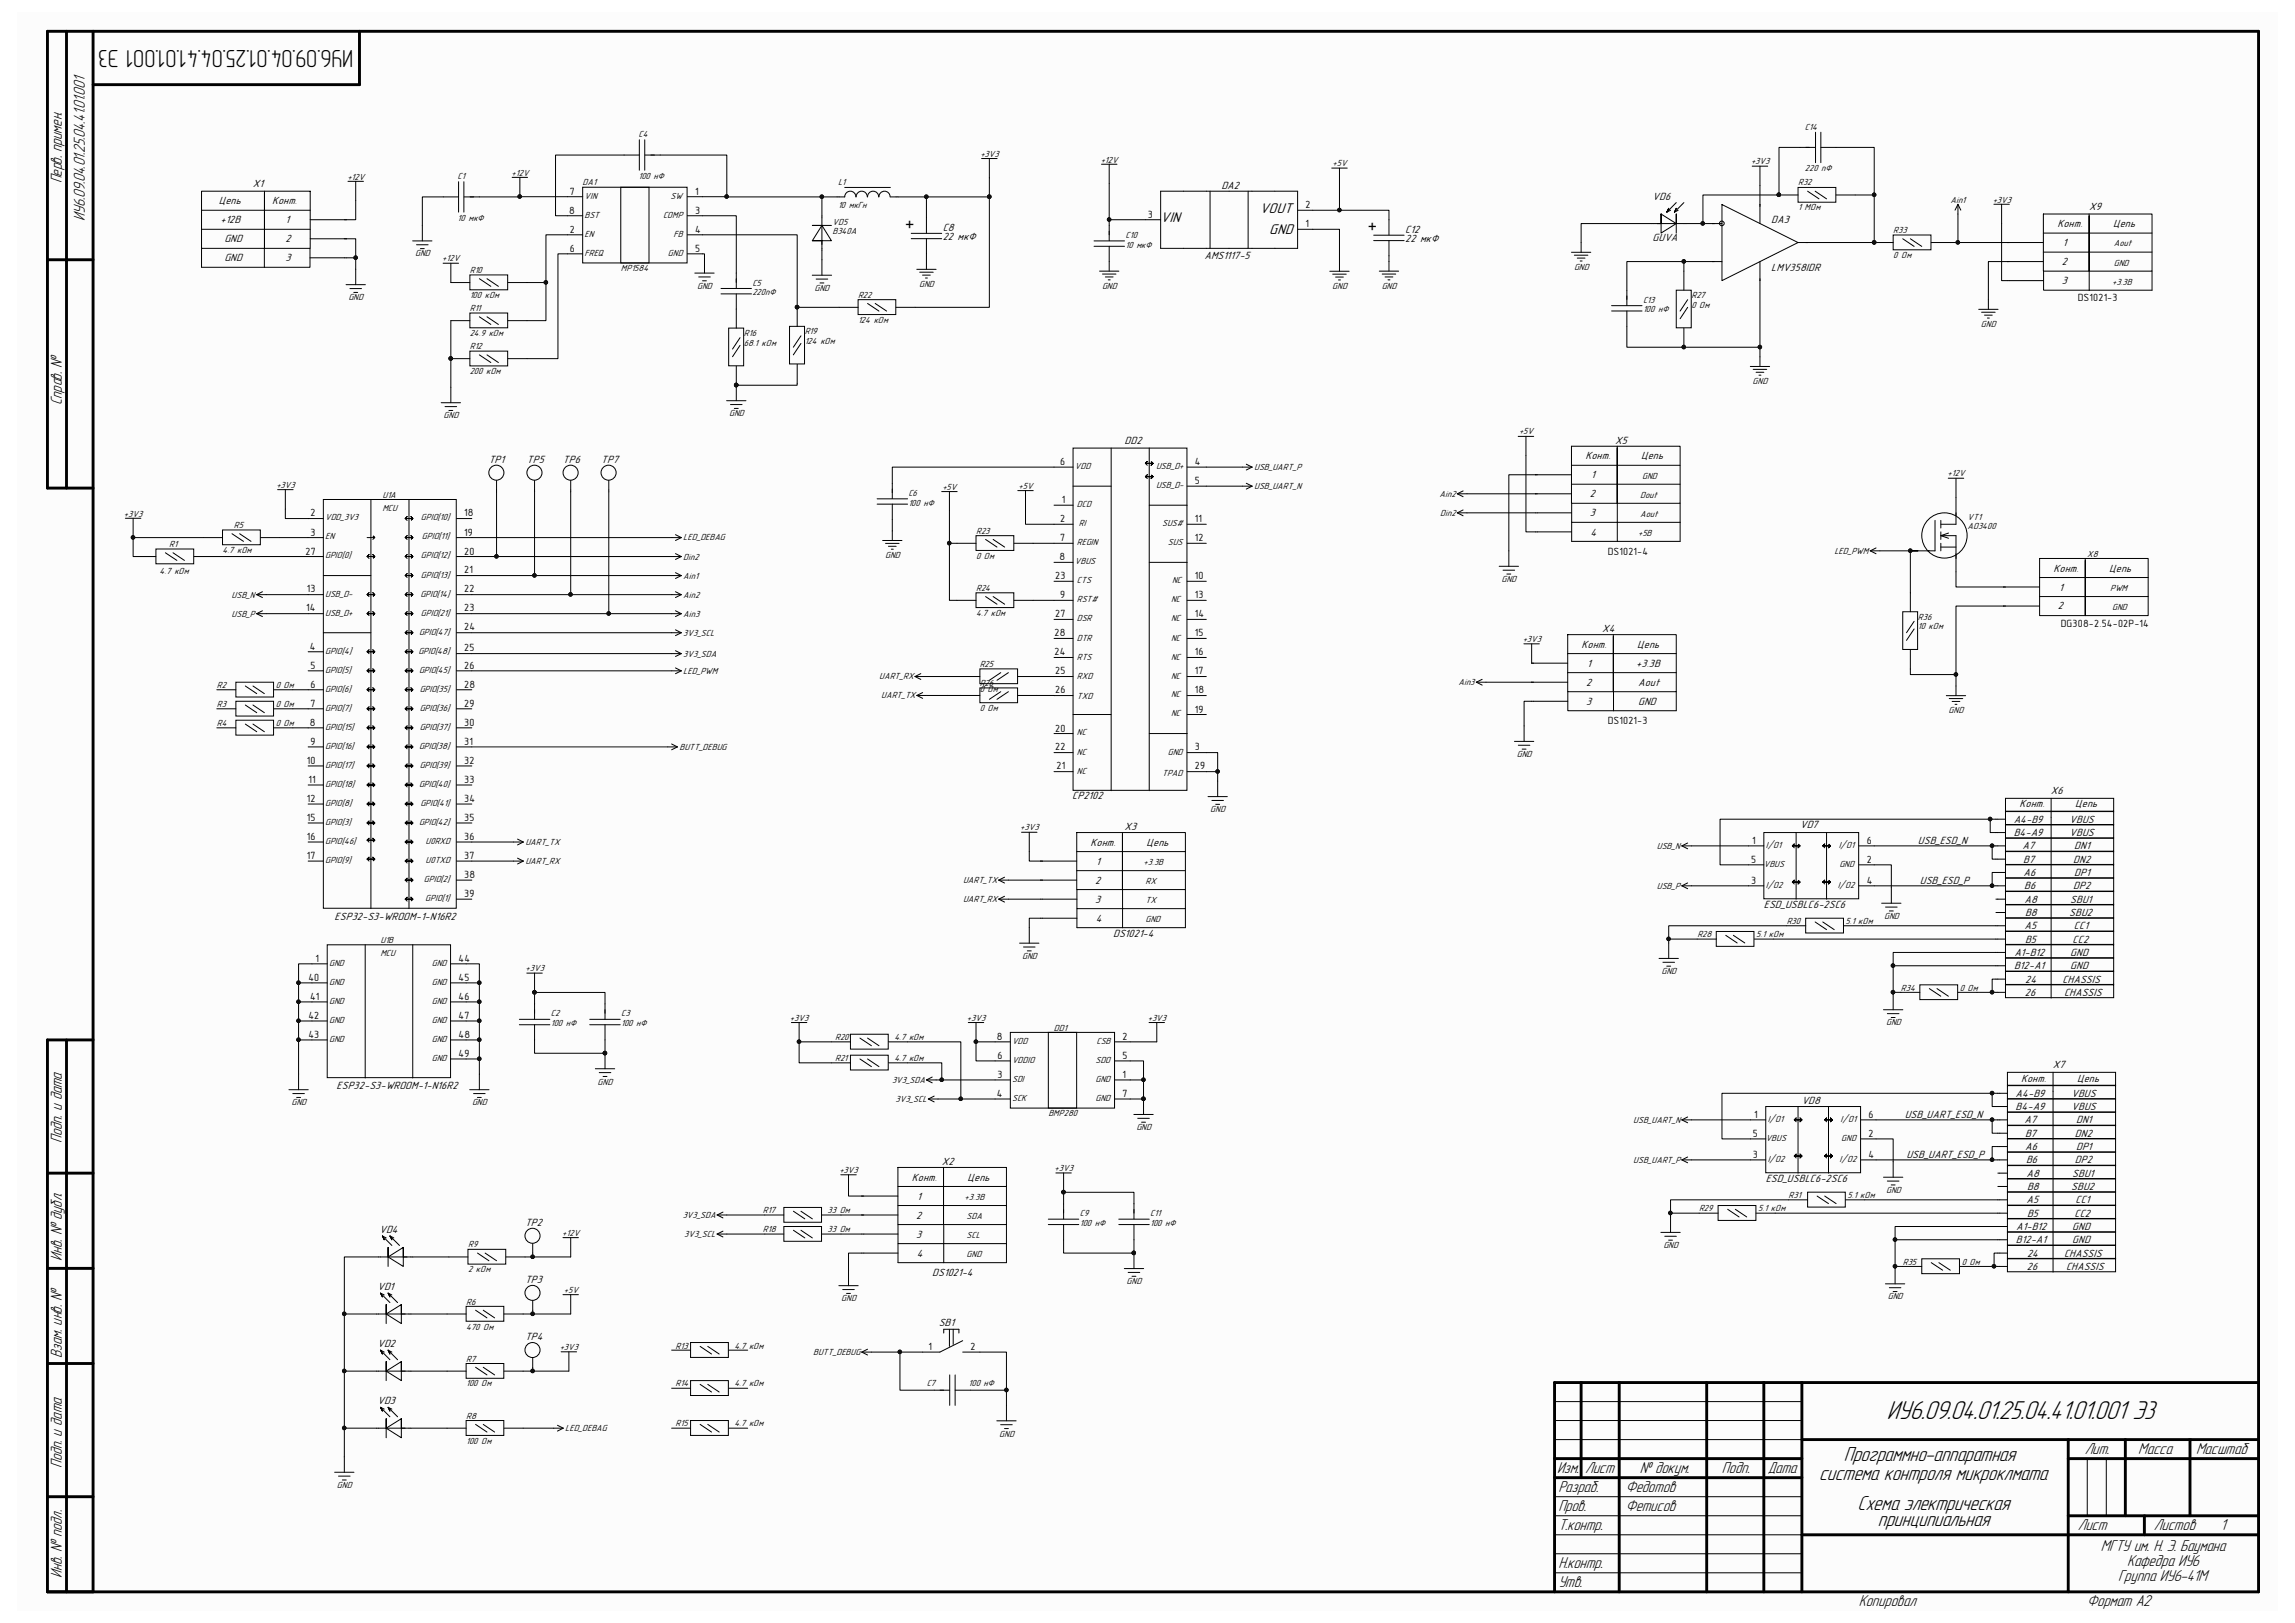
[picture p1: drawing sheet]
<svg xmlns="http://www.w3.org/2000/svg" width="297mm" height="210mm" viewBox="0 0 297 210" stroke-linecap="round" stroke-linejoin="round" font-family="sans-serif">
<defs><g id="words">
<text font-size="3.5" x="244.2" y="183.6">ИУ6.09.04.01.25.04.41.01.001 Э3</text>
<text font-size="3.2" x="45.7" y="6.5" transform="rotate(-180 45.7 6.5)">ИУ6.09.04.01.25.04.41.01.001 Э3</text>
<g font-size="2.8">
<text x="235.4" y="191.5">система контроля микроклмата</text>
<text x="238.6" y="189.1">Программно-аппаратная</text>
<text x="240.4" y="195.5">Схема электрическая</text>
<text x="243" y="197.4">принципиальная</text>
</g>
<g font-size="2.1">
<text x="8" y="23.7" transform="rotate(-90 8 23.7)">Перв. примен.</text>
<text x="11" y="28.5" transform="rotate(-90 11 28.5)">ИУ6.09.04.01.25.04.41.01.001</text>
<text x="8" y="52.4" transform="rotate(-90 8 52.4)">Справ. №</text>
<text x="8" y="147.9" transform="rotate(-90 8 147.9)">Подп. и дата</text>
<text x="8" y="163.2" transform="rotate(-90 8 163.2)">Инв. № дубл.</text>
<text x="8" y="175.7" transform="rotate(-90 8 175.7)">Взам. инв. №</text>
<text x="8" y="190" transform="rotate(-90 8 190)">Подп. и дата</text>
<text x="201.5" y="190.6">Изм.</text>
<text x="205.1" y="190.6">Лист</text>
<text x="212.2" y="190.6">№ докум.</text>
<text x="222.9" y="190.6">Подп.</text>
<text x="228.8" y="190.6">Дата</text>
<text x="269.8" y="188.1">Лит.</text>
<text x="276.7" y="188.1">Масса</text>
<text x="284.2" y="188.1">Масштаб</text>
<text x="201.7" y="195.5">Пров.</text>
<text x="201.7" y="198">Т.контр.</text>
<text x="201.7" y="193.1">Разраб.</text>
<text x="210.4" y="195.5">Фетисов</text>
<text x="210.4" y="193.1">Федотов</text>
<text x="268.9" y="198">Лист</text>
<text x="278.8" y="198">Листов</text>
<text x="287.4" y="198">1</text>
<text x="201.7" y="202.9">Н.контр.</text>
<text x="271.9" y="200.7">МГТУ им. Н. Э. Баумана</text>
<text x="275.3" y="202.6">Кафедра ИУ6</text>
<text x="8" y="204.2" transform="rotate(-90 8 204.2)">Инв. № подл.</text>
<text x="201.7" y="205.4">Утв.</text>
<text x="240.6" y="207.9">Копировал</text>
<text x="270.1" y="207.9">Формат А2</text>
<text x="274.1" y="204.6">Группа ИУ6-41М</text>
</g>
<g font-size="2">
<text x="118.4" y="29.7" transform="rotate(-90 118.4 29.7)">+</text>
<text x="178.3" y="29.9" transform="rotate(-90 178.3 29.9)">+</text>
</g>
<g font-size="1.9">
<text x="150.2" y="28.8">VIN</text>
<text x="163" y="27.6">VOUT</text>
<text x="164.3" y="30.3">GND</text>
</g>
<g font-size="1.4">
<text x="28.3" y="26.4">Цепь</text>
<text x="28.5" y="28.9">+12В</text>
<text x="32.7" y="24.2">X1</text>
<text x="35.2" y="26.4">Конт.</text>
<text x="37" y="28.9">1</text>
<text x="73.7" y="27.6">8</text>
<text x="73.7" y="25.2">7</text>
<text x="90" y="25.2">1</text>
<text x="90" y="27.6">3</text>
<text x="122" y="29.8">C8</text>
<text x="148.5" y="28.2">3</text>
<text x="158.1" y="24.5">DA2</text>
<text x="169" y="29.4">1</text>
<text x="169" y="26.9">2</text>
<text x="213.9" y="25.8">VD6</text>
<text x="229.2" y="28.9">DA3</text>
<text x="266.3" y="29.4">Конт.</text>
<text x="270.4" y="27.2">X9</text>
<text x="273.5" y="29.4">Цепь</text>
<text x="29" y="31.4">GND</text>
<text x="29" y="33.8">GND</text>
<text x="37" y="31.4">2</text>
<text x="37" y="33.8">3</text>
<text x="73.7" y="30.1">2</text>
<text x="73.7" y="32.6">6</text>
<text x="90" y="30.1">4</text>
<text x="90" y="32.6">5</text>
<text x="122" y="31.1">22 мкФ</text>
<text x="155.9" y="33.6">AMS1117-5</text>
<text x="181.9" y="30.1">C12</text>
<text x="181.9" y="31.3">22 мкФ</text>
<text x="213.9" y="31.2">GUVA</text>
<text x="229.2" y="35.1">LMV358IDR</text>
<text x="266.8" y="34.3">2</text>
<text x="267" y="31.8">1</text>
<text x="266.8" y="36.8">3</text>
<text x="268.9" y="39">DS1021-3</text>
<text x="63.2" y="59.9">TP1</text>
<text x="68.2" y="59.9">TP5</text>
<text x="72.9" y="59.9">TP6</text>
<text x="77.8" y="59.9">TP7</text>
<text x="145.5" y="57.4">DD2</text>
<text x="205.2" y="59.4">Конт.</text>
<text x="209" y="57.4">X5</text>
<text x="212.4" y="59.4">Цепь</text>
<text x="137.2" y="60.2">6</text>
<text x="137.4" y="65.1">1</text>
<text x="154.6" y="60.2">4</text>
<text x="154.6" y="62.6">5</text>
<text x="205.7" y="64.3">2</text>
<text x="205.9" y="61.9">1</text>
<text x="39.5" y="71.8">27</text>
<text x="40.2" y="66.8">2</text>
<text x="40.2" y="69.3">3</text>
<text x="60.1" y="66.8">18</text>
<text x="60.1" y="69.3">19</text>
<text x="60.1" y="71.8">20</text>
<text x="137.2" y="67.6">2</text>
<text x="137.2" y="70">7</text>
<text x="154.6" y="67.6">11</text>
<text x="154.6" y="70">12</text>
<text x="205.7" y="66.8">3</text>
<text x="205.8" y="69.3">4</text>
<text x="208.1" y="71.8">DS1021-4</text>
<text x="39.7" y="76.7">13</text>
<text x="60.1" y="76.7">22</text>
<text x="60.1" y="74.2">21</text>
<text x="136.6" y="74.9">23</text>
<text x="137.1" y="72.5">8</text>
<text x="137.2" y="77.4">9</text>
<text x="154.6" y="74.9">10</text>
<text x="154.6" y="77.4">13</text>
<text x="265.8" y="74">Конт.</text>
<text x="266.5" y="76.4">1</text>
<text x="273" y="74">Цепь</text>
<text x="39.6" y="79.1">14</text>
<text x="60.1" y="79.1">23</text>
<text x="60.1" y="81.6">24</text>
<text x="136.5" y="82.3">28</text>
<text x="136.6" y="79.9">27</text>
<text x="154.6" y="79.9">14</text>
<text x="154.6" y="82.3">15</text>
<text x="204.7" y="83.8">Конт.</text>
<text x="207.3" y="81.8">X4</text>
<text x="211.9" y="83.8">Цепь</text>
<text x="266.3" y="78.9">2</text>
<text x="266.7" y="81.1">DG308-2.54-02P-14</text>
<text x="40.1" y="84.1">4</text>
<text x="40.2" y="86.5">5</text>
<text x="40.2" y="89">6</text>
<text x="60.1" y="86.5">26</text>
<text x="60.1" y="89">28</text>
<text x="60.1" y="84.3">25</text>
<text x="136.5" y="84.8">24</text>
<text x="136.6" y="87.2">25</text>
<text x="136.6" y="89.7">26</text>
<text x="154.6" y="84.8">16</text>
<text x="154.6" y="87.2">17</text>
<text x="154.6" y="89.7">18</text>
<text x="205.3" y="88.7">2</text>
<text x="205.4" y="86.3">1</text>
<text x="211.8" y="86.3">+3.3В</text>
<text x="212" y="88.7">Aout</text>
<text x="40.1" y="93.9">8</text>
<text x="40.2" y="91.4">7</text>
<text x="60.1" y="91.4">29</text>
<text x="60.1" y="93.9">30</text>
<text x="136.6" y="94.7">20</text>
<text x="154.6" y="92.2">19</text>
<text x="205.3" y="91.2">3</text>
<text x="208.1" y="93.6">DS1021-3</text>
<text x="212" y="91.2">GND</text>
<text x="39.7" y="98.8">10</text>
<text x="39.9" y="101.3">11</text>
<text x="40.2" y="96.4">9</text>
<text x="60.1" y="96.4">31</text>
<text x="60.1" y="98.8">32</text>
<text x="60.1" y="101.3">33</text>
<text x="136.6" y="97.1">22</text>
<text x="136.7" y="99.6">21</text>
<text x="154.6" y="97.1">3</text>
<text x="154.6" y="99.6">29</text>
<text x="39.7" y="103.8">12</text>
<text x="39.7" y="106.2">15</text>
<text x="60.1" y="103.8">34</text>
<text x="60.1" y="106.2">35</text>
<text x="138.8" y="103.4">CP2102</text>
<text x="145.5" y="107.4">X3</text>
<text x="233" y="107.2">VD7</text>
<text x="260.6" y="106.5">A4-B9</text>
<text x="261.4" y="104.5">Конт.</text>
<text x="265.4" y="102.8">X6</text>
<text x="267.8" y="106.5">VBUS</text>
<text x="268.6" y="104.5">Цепь</text>
<text x="39.7" y="108.7">16</text>
<text x="39.7" y="111.1">17</text>
<text x="60.1" y="108.7">36</text>
<text x="60.1" y="111.1">37</text>
<text x="60.1" y="113.6">38</text>
<text x="141.1" y="109.4">Конт.</text>
<text x="141.9" y="111.9">1</text>
<text x="148.4" y="109.4">Цепь</text>
<text x="226.6" y="111.6">5</text>
<text x="226.8" y="109.2">1</text>
<text x="241.6" y="109.2">6</text>
<text x="241.6" y="111.6">2</text>
<text x="248.2" y="109.2">USB_ESD_N</text>
<text x="260.6" y="108.2">B4-A9</text>
<text x="261.7" y="109.9">A7</text>
<text x="261.8" y="111.6">B7</text>
<text x="261.9" y="113.4">A6</text>
<text x="267.8" y="108.2">VBUS</text>
<text x="268.3" y="111.6">DN2</text>
<text x="268.4" y="109.9">DN1</text>
<text x="268.4" y="113.4">DP1</text>
<text x="43.3" y="119">ESP32-S3-WROOM-1-N16R2</text>
<text x="60.1" y="116.1">39</text>
<text x="141.7" y="114.3">2</text>
<text x="141.7" y="116.8">3</text>
<text x="141.8" y="119.3">4</text>
<text x="226.6" y="114.3">3</text>
<text x="228.3" y="117.4">ESD_USBLC6-2SC6</text>
<text x="241.6" y="114.3">4</text>
<text x="248.5" y="114.3">USB_ESD_P</text>
<text x="262" y="115.1">B6</text>
<text x="262" y="116.8">A8</text>
<text x="262.1" y="118.5">B8</text>
<text x="267.8" y="118.5">SBU2</text>
<text x="267.9" y="116.8">SBU1</text>
<text x="268.3" y="115.1">DP2</text>
<text x="40.9" y="124.5">1</text>
<text x="59.4" y="124.5">44</text>
<text x="144.1" y="121.2">DS1021-4</text>
<text x="260.6" y="125.4">B12-A1</text>
<text x="260.7" y="123.7">A1-B12</text>
<text x="262" y="120.3">A5</text>
<text x="262.1" y="122">B5</text>
<text x="267.9" y="123.7">GND</text>
<text x="267.9" y="125.4">GND</text>
<text x="268.2" y="122">CC2</text>
<text x="268.4" y="120.3">CC1</text>
<text x="39.9" y="126.9">40</text>
<text x="39.9" y="131.8">42</text>
<text x="40.1" y="129.4">41</text>
<text x="59.4" y="126.9">45</text>
<text x="59.4" y="129.4">46</text>
<text x="59.4" y="131.8">47</text>
<text x="262" y="128.9">26</text>
<text x="262.1" y="127.2">24</text>
<text x="266.9" y="127.2">CHASSIS</text>
<text x="267.1" y="128.9">CHASSIS</text>
<text x="39.9" y="134.3">43</text>
<text x="59.4" y="134.3">48</text>
<text x="59.4" y="136.7">49</text>
<text x="129" y="134.5">8</text>
<text x="129.1" y="137">6</text>
<text x="145.3" y="134.5">2</text>
<text x="145.3" y="137">5</text>
<text x="43.6" y="140.9">ESP32-S3-WROOM-1-N16R2</text>
<text x="129" y="141.9">4</text>
<text x="129.1" y="139.4">3</text>
<text x="145.3" y="139.4">1</text>
<text x="145.3" y="141.9">7</text>
<text x="233.2" y="142.9">VD8</text>
<text x="260.9" y="141.9">A4-B9</text>
<text x="260.9" y="143.6">B4-A9</text>
<text x="261.6" y="140">Конт.</text>
<text x="265.7" y="138.2">X7</text>
<text x="268.1" y="141.9">VBUS</text>
<text x="268.1" y="143.6">VBUS</text>
<text x="268.8" y="140">Цепь</text>
<text x="226.9" y="147.1">5</text>
<text x="226.9" y="149.8">3</text>
<text x="227" y="144.7">1</text>
<text x="241.8" y="144.7">6</text>
<text x="241.8" y="147.1">2</text>
<text x="241.8" y="149.8">4</text>
<text x="246.5" y="144.7">USB_UART_ESD_N</text>
<text x="246.7" y="149.8">USB_UART_ESD_P</text>
<text x="262" y="145.4">A7</text>
<text x="262.1" y="147.1">B7</text>
<text x="262.1" y="148.8">A6</text>
<text x="268.5" y="147.1">DN2</text>
<text x="268.7" y="145.4">DN1</text>
<text x="268.7" y="148.8">DP1</text>
<text x="118" y="152.8">Конт.</text>
<text x="118.7" y="155.2">1</text>
<text x="121.9" y="150.8">X2</text>
<text x="125.2" y="152.8">Цепь</text>
<text x="228.5" y="152.9">ESD_USBLC6-2SC6</text>
<text x="262.2" y="150.5">B6</text>
<text x="262.3" y="152.3">A8</text>
<text x="262.3" y="155.7">A5</text>
<text x="262.3" y="154">B8</text>
<text x="268.1" y="154">SBU2</text>
<text x="268.2" y="152.3">SBU1</text>
<text x="268.5" y="150.5">DP2</text>
<text x="268.6" y="155.7">CC1</text>
<text x="49.1" y="159.5">VD4</text>
<text x="67.9" y="158.7">TP2</text>
<text x="118.6" y="157.7">2</text>
<text x="118.6" y="160.1">3</text>
<text x="260.9" y="160.9">B12-A1</text>
<text x="260.9" y="159.2">A1-B12</text>
<text x="262.3" y="157.4">B5</text>
<text x="268.2" y="159.2">GND</text>
<text x="268.2" y="160.9">GND</text>
<text x="268.5" y="157.4">CC2</text>
<text x="48.9" y="166.9">VD1</text>
<text x="67.9" y="166">TP3</text>
<text x="118.7" y="162.6">4</text>
<text x="120.6" y="165.1">DS1021-4</text>
<text x="262.3" y="164.3">26</text>
<text x="262.3" y="162.6">24</text>
<text x="267.1" y="162.6">CHASSIS</text>
<text x="267.4" y="164.3">CHASSIS</text>
<text x="67.9" y="173.4">TP4</text>
<text x="121.5" y="171.6">SB1</text>
<text x="48.9" y="174.3">VD2</text>
<text x="120.2" y="174.7">1</text>
<text x="125.6" y="174.7">2</text>
<text x="48.9" y="181.7">VD3</text>
</g>
<g font-size="1.2">
<text x="82.6" y="17.7">C4</text>
<text x="233.6" y="16.8">C14</text>
<text x="45" y="23.2">+12V</text>
<text x="59.2" y="23.2">C1</text>
<text x="66.2" y="22.7">+12V</text>
<text x="82.6" y="23.2">100 нФ</text>
<text x="108.5" y="23.9">L1</text>
<text x="126.9" y="20.3">+3V3</text>
<text x="142.5" y="21">+12V</text>
<text x="172.5" y="21.5">+5V</text>
<text x="226.6" y="21.3">+3V3</text>
<text x="233.6" y="22.2">220 пФ</text>
<text x="59.2" y="28.6">10 мкФ</text>
<text x="75.4" y="24">DA1</text>
<text x="75.6" y="25.7">VIN</text>
<text x="75.6" y="28.2">BST</text>
<text x="85.8" y="28.2">COMP</text>
<text x="86.8" y="25.7">SW</text>
<text x="107.7" y="29.1">VD5</text>
<text x="108.5" y="26.9">10 мкГн</text>
<text x="232.7" y="24">R32</text>
<text x="232.7" y="27.2">1 МОм</text>
<text x="252.4" y="26.2">Ain1</text>
<text x="257.9" y="26.2">+3V3</text>
<text x="53.7" y="33.2">GND</text>
<text x="57.2" y="33.8">+12V</text>
<text x="60.8" y="35.3">R10</text>
<text x="75.6" y="30.6">EN</text>
<text x="75.6" y="33.1">FREQ</text>
<text x="80.3" y="35.1">MP1584</text>
<text x="86.4" y="33.1">GND</text>
<text x="87.2" y="30.6">FB</text>
<text x="107.7" y="30.3">B340A</text>
<text x="145.7" y="30.8">C10</text>
<text x="145.7" y="32">10 мкФ</text>
<text x="203.7" y="34.9">GND</text>
<text x="245" y="30.2">R33</text>
<text x="245" y="33.4">0 Ом</text>
<text x="273.6" y="31.9">Aout</text>
<text x="273.6" y="34.4">GND</text>
<text x="45.1" y="38.9">GND</text>
<text x="60.8" y="38.6">100 кОм</text>
<text x="60.8" y="40.3">R11</text>
<text x="90.2" y="37.4">GND</text>
<text x="97.4" y="37">C5</text>
<text x="97.4" y="38.2">220пФ</text>
<text x="105.4" y="37.6">GND</text>
<text x="111" y="38.5">R22</text>
<text x="111" y="41.8">124 кОм</text>
<text x="119" y="37.1">GND</text>
<text x="142.6" y="37.4">GND</text>
<text x="172.4" y="37.4">GND</text>
<text x="178.8" y="37.4">GND</text>
<text x="212.6" y="39.2">C13</text>
<text x="212.6" y="40.4">100 нФ</text>
<text x="218.9" y="38.6">R27</text>
<text x="218.9" y="39.8">0 Ом</text>
<text x="273.3" y="36.8">+3.3В</text>
<text x="60.8" y="43.5">24.9 кОм</text>
<text x="60.8" y="45.2">R12</text>
<text x="96.3" y="43.5">R16</text>
<text x="96.3" y="44.7">68.1 кОм</text>
<text x="104.1" y="43.2">R19</text>
<text x="104.1" y="44.5">124 кОм</text>
<text x="256.4" y="42.3">GND</text>
<text x="60.8" y="48.4">200 кОм</text>
<text x="94.4" y="53.8">GND</text>
<text x="226.8" y="49.7">GND</text>
<text x="57.4" y="54.1">GND</text>
<text x="196.6" y="56.2">+5V</text>
<text x="35.8" y="63.1">+3V3</text>
<text x="49.5" y="64.4">U1A</text>
<text x="117.6" y="64.2">C6</text>
<text x="117.6" y="65.4">100 нФ</text>
<text x="122" y="63.4">+5V</text>
<text x="131.8" y="63.2">+5V</text>
<text x="139.1" y="60.7">VDD</text>
<text x="139.4" y="65.6">DCD</text>
<text x="149.6" y="60.7">USB_D+</text>
<text x="149.6" y="63.2">USB_D-</text>
<text x="162.3" y="60.8">USB_UART_P</text>
<text x="162.3" y="63.3">USB_UART_N</text>
<text x="186.3" y="64.3">Ain2</text>
<text x="212.3" y="64.4">Dout</text>
<text x="212.5" y="61.9">GND</text>
<text x="252.1" y="61.6">+12V</text>
<text x="16" y="66.8">+3V3</text>
<text x="21.9" y="70.8">R1</text>
<text x="28.8" y="71.5">4.7 кОм</text>
<text x="30.3" y="68.3">R5</text>
<text x="42.1" y="67.4">VDD_3V3</text>
<text x="42.1" y="69.8">EN</text>
<text x="49.5" y="66.1">MCU</text>
<text x="54.5" y="67.4">GPIO[10]</text>
<text x="54.6" y="69.8">GPIO[11]</text>
<text x="88.4" y="69.9">LED_DEBAG</text>
<text x="126.3" y="69.1">R23</text>
<text x="139.4" y="70.6">REGIN</text>
<text x="139.6" y="68.1">RI</text>
<text x="150.4" y="68.1">SUS#</text>
<text x="151.1" y="70.6">SUS</text>
<text x="186.4" y="66.8">Din2</text>
<text x="212" y="69.3">+5В</text>
<text x="212.3" y="66.8">Aout</text>
<text x="237.4" y="71.7">LED_PWM</text>
<text x="254.6" y="67.3">VT1</text>
<text x="254.6" y="68.5">AO3400</text>
<text x="20.7" y="74.3">4.7 кОм</text>
<text x="30" y="77.3">USB_N</text>
<text x="42.1" y="77.2">USB_D-</text>
<text x="42.1" y="72.3">GPIO[0]</text>
<text x="54.4" y="77.2">GPIO[14]</text>
<text x="54.5" y="72.3">GPIO[12]</text>
<text x="54.5" y="74.8">GPIO[13]</text>
<text x="88.4" y="74.9">Ain1</text>
<text x="88.4" y="77.3">Ain2</text>
<text x="88.4" y="72.4">Din2</text>
<text x="114.6" y="72.2">GND</text>
<text x="126.3" y="72.3">0 Ом</text>
<text x="126.3" y="76.5">R24</text>
<text x="139.1" y="73">VBUS</text>
<text x="139.4" y="75.5">CTS</text>
<text x="139.4" y="77.9">RST#</text>
<text x="151.6" y="77.9">NC</text>
<text x="151.7" y="75.5">NC</text>
<text x="194.3" y="75.3">GND</text>
<text x="270.1" y="72.1">X8</text>
<text x="273.1" y="76.5">PWM</text>
<text x="30" y="79.8">USB_P</text>
<text x="42.1" y="79.7">USB_D+</text>
<text x="54.2" y="82.1">GPIO[47]</text>
<text x="54.5" y="79.7">GPIO[21]</text>
<text x="88.4" y="82.3">3V3_SCL</text>
<text x="88.4" y="79.8">Ain3</text>
<text x="126.3" y="79.7">4.7 кОм</text>
<text x="139.4" y="80.4">DSR</text>
<text x="139.4" y="82.9">DTR</text>
<text x="151.6" y="82.9">NC</text>
<text x="151.6" y="80.4">NC</text>
<text x="197.1" y="83.1">+3V3</text>
<text x="248.2" y="80.2">R36</text>
<text x="248.2" y="81.4">10 кОм</text>
<text x="273.3" y="78.9">GND</text>
<text x="28.1" y="89">R2</text>
<text x="35.7" y="89">0 Ом</text>
<text x="42.1" y="84.6">GPIO[4]</text>
<text x="42.1" y="87">GPIO[5]</text>
<text x="42.1" y="89.5">GPIO[6]</text>
<text x="54.1" y="84.6">GPIO[48]</text>
<text x="54.2" y="87">GPIO[45]</text>
<text x="54.3" y="89.5">GPIO[35]</text>
<text x="88.4" y="85">3V3_SDA</text>
<text x="88.4" y="87.2">LED_PWM</text>
<text x="113.8" y="87.9">UART_RX</text>
<text x="126.8" y="86.3">R25</text>
<text x="126.8" y="89.5">0 Ом</text>
<text x="126.8" y="88.8">R26</text>
<text x="139.4" y="87.8">RXD</text>
<text x="139.4" y="85.3">RTS</text>
<text x="151.6" y="87.8">NC</text>
<text x="151.6" y="85.3">NC</text>
<text x="188.8" y="88.6">Ain3</text>
<text x="28.1" y="91.5">R3</text>
<text x="28.1" y="93.9">R4</text>
<text x="35.7" y="91.5">0 Ом</text>
<text x="35.7" y="93.9">0 Ом</text>
<text x="42.1" y="92">GPIO[7]</text>
<text x="42.1" y="94.4">GPIO[15]</text>
<text x="54.3" y="92">GPIO[36]</text>
<text x="54.3" y="94.4">GPIO[37]</text>
<text x="114" y="90.4">UART_TX</text>
<text x="126.8" y="92">0 Ом</text>
<text x="139.4" y="90.5">TXD</text>
<text x="139.4" y="95.2">NC</text>
<text x="151.6" y="92.7">NC</text>
<text x="151.6" y="90.3">NC</text>
<text x="252.2" y="92.3">GND</text>
<text x="42.1" y="96.9">GPIO[16]</text>
<text x="42.1" y="99.4">GPIO[17]</text>
<text x="42.1" y="101.8">GPIO[18]</text>
<text x="54.2" y="96.9">GPIO[38]</text>
<text x="54.2" y="101.8">GPIO[40]</text>
<text x="54.3" y="99.4">GPIO[39]</text>
<text x="87.9" y="97">BUTT_DEBUG</text>
<text x="139.4" y="100.1">NC</text>
<text x="139.4" y="97.7">NC</text>
<text x="150.4" y="100.4">TPAD</text>
<text x="151.1" y="97.7">GND</text>
<text x="196.3" y="98">GND</text>
<text x="42.1" y="104.3">GPIO[8]</text>
<text x="42.1" y="106.8">GPIO[3]</text>
<text x="54.2" y="106.8">GPIO[42]</text>
<text x="54.4" y="104.3">GPIO[41]</text>
<text x="132" y="107.4">+3V3</text>
<text x="156.6" y="105.1">GND</text>
<text x="42.1" y="109.2">GPIO[46]</text>
<text x="42.1" y="111.7">GPIO[9]</text>
<text x="55.1" y="109.2">U0RXD</text>
<text x="55.1" y="111.7">U0TXD</text>
<text x="68" y="111.8">UART_RX</text>
<text x="68" y="109.3">UART_TX</text>
<text x="148" y="111.9">+3.3В</text>
<text x="214.4" y="109.9">USB_N</text>
<text x="228.3" y="112.2">VBUS</text>
<text x="228.5" y="109.7">I/O1</text>
<text x="238" y="109.7">I/O1</text>
<text x="238" y="112.2">GND</text>
<text x="54.9" y="114.1">GPIO[2]</text>
<text x="55" y="116.6">GPIO[1]</text>
<text x="124.6" y="114.3">UART_TX</text>
<text x="124.6" y="116.8">UART_RX</text>
<text x="148.3" y="114.4">RX</text>
<text x="148.3" y="116.8">TX</text>
<text x="148.3" y="119.3">GND</text>
<text x="214.4" y="115">USB_P</text>
<text x="228.5" y="114.9">I/O2</text>
<text x="231.2" y="119.5">R30</text>
<text x="237.8" y="114.9">I/O2</text>
<text x="238.8" y="119.5">5.1 кОм</text>
<text x="243.8" y="118.9">GND</text>
<text x="42.6" y="125">GND</text>
<text x="49.2" y="123.7">MCU</text>
<text x="49.2" y="122">U1B</text>
<text x="55.9" y="125">GND</text>
<text x="68" y="125.7">+3V3</text>
<text x="132.3" y="124.1">GND</text>
<text x="219.7" y="121.3">R28</text>
<text x="227.3" y="121.3">5.1 кОм</text>
<text x="42.6" y="127.4">GND</text>
<text x="42.6" y="129.9">GND</text>
<text x="55.9" y="127.4">GND</text>
<text x="55.9" y="129.9">GND</text>
<text x="71.3" y="131.5">C2</text>
<text x="80.4" y="131.5">C3</text>
<text x="215" y="126">GND</text>
<text x="246" y="128.2">R34</text>
<text x="253.6" y="128.2">0 Ом</text>
<text x="42.6" y="132.4">GND</text>
<text x="42.6" y="134.8">GND</text>
<text x="55.9" y="132.4">GND</text>
<text x="55.9" y="134.8">GND</text>
<text x="55.9" y="137.3">GND</text>
<text x="71.3" y="132.8">100 нФ</text>
<text x="80.4" y="132.8">100 нФ</text>
<text x="102.2" y="132.1">+3V3</text>
<text x="108.1" y="137.3">R21</text>
<text x="108.1" y="134.6">R20</text>
<text x="115.7" y="137.3">4.7 кОм</text>
<text x="115.7" y="134.6">4.7 кОм</text>
<text x="125.1" y="132.1">+3V3</text>
<text x="131" y="135.1">VDD</text>
<text x="131" y="137.5">VDDIO</text>
<text x="136.4" y="133.3">DD1</text>
<text x="141.8" y="137.5">SDO</text>
<text x="141.9" y="135.1">CSB</text>
<text x="148.5" y="132.1">+3V3</text>
<text x="244.1" y="132.7">GND</text>
<text x="37.7" y="143">GND</text>
<text x="61.1" y="143">GND</text>
<text x="77.3" y="140.3">GND</text>
<text x="115.4" y="140.1">3V3_SDA</text>
<text x="115.9" y="142.6">3V3_SCL</text>
<text x="131" y="140">SDI</text>
<text x="131" y="142.5">SCK</text>
<text x="141.8" y="140">GND</text>
<text x="141.8" y="142.5">GND</text>
<text x="135.7" y="144.4">BMP280</text>
<text x="147.1" y="146.2">GND</text>
<text x="211.4" y="145.3">USB_UART_N</text>
<text x="228.5" y="147.6">VBUS</text>
<text x="228.8" y="145.2">I/O1</text>
<text x="238.2" y="145.2">I/O1</text>
<text x="238.3" y="147.6">GND</text>
<text x="108.6" y="151.8">+3V3</text>
<text x="124.8" y="155.3">+3.3В</text>
<text x="136.5" y="151.6">+3V3</text>
<text x="211.4" y="150.5">USB_UART_P</text>
<text x="228.8" y="150.3">I/O2</text>
<text x="231.5" y="155">R31</text>
<text x="238.1" y="150.3">I/O2</text>
<text x="239.1" y="155">5.1 кОм</text>
<text x="244.1" y="154.3">GND</text>
<text x="60.6" y="161.4">R9</text>
<text x="72.8" y="159.9">+12V</text>
<text x="88.3" y="157.6">3V3_SDA</text>
<text x="88.6" y="160.1">3V3_SCL</text>
<text x="98.7" y="159.5">R18</text>
<text x="98.7" y="157">R17</text>
<text x="107.1" y="159.5">33 Ом</text>
<text x="107.1" y="157">33 Ом</text>
<text x="125.1" y="157.7">SDA</text>
<text x="125.1" y="160.2">SCL</text>
<text x="139.7" y="157.4">C9</text>
<text x="139.7" y="158.7">100 нФ</text>
<text x="148.8" y="157.4">C11</text>
<text x="148.8" y="158.7">100 нФ</text>
<text x="215.3" y="161.5">GND</text>
<text x="219.9" y="156.8">R29</text>
<text x="227.5" y="156.8">5.1 кОм</text>
<text x="60.6" y="164.6">2 кОм</text>
<text x="73" y="167.3">+5V</text>
<text x="125.1" y="162.6">GND</text>
<text x="145.8" y="166.2">GND</text>
<text x="246.3" y="163.7">R35</text>
<text x="253.9" y="163.7">0 Ом</text>
<text x="60.3" y="168.8">R6</text>
<text x="60.3" y="172">470 Ом</text>
<text x="108.9" y="168.4">GND</text>
<text x="244.3" y="168.1">GND</text>
<text x="60.3" y="176.2">R7</text>
<text x="60.3" y="179.4">100 Ом</text>
<text x="72.4" y="174.7">+3V3</text>
<text x="87.4" y="174.5">R13</text>
<text x="87.4" y="179.4">R14</text>
<text x="95" y="174.5">4.7 кОм</text>
<text x="95" y="179.4">4.7 кОм</text>
<text x="105.2" y="175.3">BUTT_DEBUG</text>
<text x="119.9" y="179.4">C7</text>
<text x="125.3" y="179.4">100 нФ</text>
<text x="60.3" y="183.6">R8</text>
<text x="73.2" y="185.2">LED_DEBAG</text>
<text x="87.4" y="184.6">R15</text>
<text x="95" y="184.6">4.7 кОм</text>
<text x="129.3" y="185.9">GND</text>
<text x="60.3" y="186.8">100 Ом</text>
<text x="43.6" y="192.5">GND</text>
</g>
</g></defs>
<path d="M2.2 1.6h292.5v206.8h-292.5z" fill="#fcfcfc"/>
<g fill="none" stroke="#000" stroke-width=".38">
<path d="M8.6 4.1v59.1M12 4.1v201.9M46.5 4.1v6.9h-34.5M6.1 33.6h5.9M12 63.2h-5.9v-59.1h286.2v201.9h-286.2v-71.4h5.9M8.6 134.6v71.4M6.1 151.8h5.9M6.1 176.4h5.9M6.1 164.1h5.9M204.6 178.9v12.3M209.6 178.9v27.1M220.9 178.9v27.1"/>
<path d="M228.3 178.9v27.1M233.2 178.9v27.1M292.3 178.9h-91.1v27.1M6.1 193.7h5.9M201.2 188.7h32M201.2 191.2h32M233.2 186.3h59.1M233.2 198.6h59.1M267.7 188.7h24.6M267.7 186.3v19.7M267.7 196.1h24.6M275.1 186.3v9.8"/>
<path d="M277.5 196.1v2.5M283.4 186.3v9.8"/>
</g>
<g fill="none" stroke="#000" stroke-width=".13">
<path d="M82.7 18.1v3.9M83.4 18.1v3.9M234.9 19.1h-4.7v6.1h-9.8v3.7M235 17.1v4M235.6 19.1h7v6.1M235.6 17.1v4M26.1 24.7h14v7.4h-14zM26.1 29.7h14M26.1 27.2h14M26.1 32.1v2.5h8.1M34.2 32.1v2.5M34.2 24.7v7.4v-7.1"/>
<path d="M40.1 32.1v2.5h-5.9M40.1 33.4h5.9v3.4M40.1 30.9h5.9v2.5M44.8 36.8h2.5M45 23.5h2M45.3 37.3h1.5M45.8 37.8h.5M46 23.5v4.9h-5.9M53.4 31.2h2.5M53.9 31.7h1.5M54.4 32.2h.5M57.3 34.1h2"/>
<path d="M58.3 34.1v2.5h2.5M59.3 25.5h-4.6v5.7M59.3 23.5v3.9M60 23.5v3.9M60.8 35.6h4.9v1.9h-4.9zM62 36.1l1.5 1M63 36.1l1.5 1M66.3 23h2M67.3 23v2.5M70.7 36.6v4.9h-5M75.4 24.2h13.5v9.8h-13.5zM75.4 25.5h-15.3"/>
<path d="M75.4 30.4h-4.7v6.2h-5M75.4 32.8h-3.2v13.6h-6.5M80.3 24.2h3.7v9.8h-3.7zM82.7 20.1h-10.8v7.8h3.5M83.5 20.1h10.6v5.4h-5.1M89 27.9h6.3v9.4M89 30.4h14.2v9.4h7.9M89 32.8h2.2v2.5M89.9 35.3h2.5M90.4 35.8h1.5M90.9 36.3h.5M93.3 37.3h4"/>
<path d="M93.3 38h4M94.1 25.5h15.2a.72 .72 0 0 1 .7-.8 .72 .72 0 0 1 .8 .8M95.3 38v4.5M103.2 39.8v2.4M105.1 35.6h2.5M105.1 31.1l1.3-1.9 1.2 1.9h-2.5h1.3M105.6 36.1h1.5M106.1 36.6h.5M106.4 29.2h-1.3h2.5M106.4 25.5v10.1M109.3 24.3h5.9M110.8 25.5a.72 .72 0 0 1 .7-.8 .72 .72 0 0 1 .7 .8"/>
<path d="M111.1 38.8h4.8v1.9h-4.8zM112.3 25.5a.72 .72 0 0 1 .7-.8 .72 .72 0 0 1 .7 .8M112.3 39.3l1.5 1M113.3 39.3l1.4 1M113.8 25.5a.72 .72 0 0 1 .7-.8 .72 .72 0 0 1 .7 .8M115.2 25.5h4.7M117.9 30.9h4M117.9 30.2h4M118.6 34.9h2.5M119 35.2h1.8M119.4 35.6h1M119.8 36h.2"/>
<path d="M119.9 30.9v4M127 20.5h2M128 25.5v14.3h-12M128 25.5h-8.1v4.7M128 20.5v5M141.6 31.2h3.9M141.6 31.9h3.9M142.3 35.1h2.5M142.5 21.3h2.1M142.7 35.5h1.7M143 35.8h1.1M143.4 36.2h.3"/>
<path d="M143.5 21.3v9.8M143.5 28.4h6.7M143.5 31.9v3.2M150.2 24.7h17.7v7.4h-17.7zM156.6 24.7v7.4M161.5 24.7v7.4M167.9 29.7h5.4v5.4M172.1 35.1h2.5M172.3 21.8h2M172.5 35.5h1.7M172.8 35.9h1M173.2 36.2h.3"/>
<path d="M173.3 21.8v5.4h-5.4M173.3 27.2h6.5v3.2M177.8 30.4h3.9M177.8 31.1h3.9M178.5 35.1h2.5M178.9 35.5h1.7M179.3 35.8h1M179.6 36.2h.3M179.8 31.1v4M203.4 32.6h2.5M203.7 33h1.8M204.1 33.4h1"/>
<path d="M204.5 33.8h.3M208.6 39.6h3.9M215 27.7l1.9 1.2-1.9 1.3v-2.5v1.2M216.9 37.6h2v4.8h-2zM216.9 28.9v-1.2v2.5M216.9 26.2l-1.2 1.3 .3-.5-.3 .5 .5-.3M217.9 26.2l-1.2 1.3 .2-.5-.2 .5 .5-.3M217.9 33.8v3.8M218.4 38.8l-1 1.5M218.4 39.8l-1 1.4M222.9 26.5l9.8 4.9-9.8 4.9zM222.9 33.8h-12.4v5.7"/>
<path d="M222.9 28.9h-18.3v3.7M226.8 21.5h2M227.8 33.8v13.6M227.8 21.5v7.4M230.2 25.2h2.5M232.7 24.3h4.9v1.9h-4.9zM233.9 24.7l1.5 1M234.9 24.7l1.5 1M237.6 25.2h5v6.2h-9.9M242.6 31.4h2.4M245 30.4h4.9v1.9h-4.9zM246.2 30.9l1.5 1"/>
<path d="M247.2 30.9l1.5 1M253.4 26.4v5h-3.5M253.4 31.4h6.4M253.4 26.4l-.4 .8M253.4 26.4l.4 .8M258 26.4h2M259 26.4v9.9h5.5M259.8 31.4h4.6M259.8 33.8h4.6M259.8 33.8h-2.5v6.2M264.4 27.7h14.1v7.4h-14.1zM264.4 32.6h14.1"/>
<path d="M264.4 30.2h14.1M264.5 35.1v2.5h5.9M270.4 27.7v7.4v-7.2M270.4 35.1v2.5M278.5 35.1v2.5h-8.1M57.1 52.1h2.5M57.6 52.6h1.5M58.1 53.1h.5M58.3 46.4h2.5M60.8 40.5h4.9v1.9h-4.9zM60.8 45.4h4.9v1.9h-4.9zM60.8 41.5h-2.5v10.6"/>
<path d="M62 41l1.5 1M62 45.9l1.5 1M63 41l1.5 1M63 45.9l1.5 1M94 51.9h2.5M94.3 42.5h1.9v4.8h-1.9zM94.5 52.4h1.5M95 52.9h.5M95.3 47.4v4.5M95.8 44.7l-1 1.5M95.8 43.7l-1 1.5M102.2 42.2h1.9v4.9h-1.9z"/>
<path d="M103.2 47.1v2.8h-7.9M103.7 43.5l-1 1.4M103.7 44.4l-1 1.5M138.9 58h14.7v44.3h-14.7zM143.8 58v44.3M148.2 60h1l-.2-.3 .2 .3-.2 .2 .2-.2h-1l.3-.3-.3 .3 .3 .2M148.7 58v44.3M196.5 56.5h2M197.5 56.5v12.3h5.9M203.4 57.7h14v7.4h-14zM208.6 40.2h3.9M209.3 57.7v7.4v-7.1"/>
<path d="M210.5 40.2v4.7h7.4M217.9 44.9h9.9M217.9 42.5v2.4M226.5 47.4h2.5M226.9 47.8h1.7M227.3 48.2h1M227.6 48.5h.3M256.1 40h2.5M256.5 40.4h1.7M256.8 40.8h1M257.2 41.2h.3M16.2 67.1h2"/>
<path d="M17.2 67.1v2.5M20.2 71h4.9v2h-4.9zM21.4 71.5l1.5 1M22.4 71.5l1.5 1M25.1 72h16.7M28.8 68.6h4.9v1.9h-4.9zM28.8 69.6h-11.6v2.4h3M30 69.1l1.5 1M31 69.1l1.5 1M33.2 76.9h8.6M33.2 79.4h8.6M33.2 79.4l.8 .4"/>
<path d="M33.2 76.9l.8 .4M33.7 69.6h8.1M34 79l-.8 .4M34 76.6l-.8 .3M35.9 63.4h2M36.9 63.4v3.7h4.9M41.8 64.6h17.2v52.9h-17.2zM41.8 74.5h6.2M47.5 69.6h1l-.3-.3 .3 .3-.3 .2M47.5 76.9h1l-.3-.2 .3 .2-.3 .3 .3-.3h-1l.3-.2-.3 .2 .3 .3M47.5 79.4h1l-.3-.2 .3 .2-.3 .3 .3-.3h-1l.3-.2-.3 .2 .3 .3M47.5 72h1l-.3-.2 .3 .2-.3 .3 .3-.3h-1l.3-.2-.3 .2 .3 .3"/>
<path d="M48 64.6v53M52.4 67.1h1l-.2-.3 .2 .3-.2 .2 .2-.2h-1l.3-.3-.3 .3 .3 .2M52.4 69.6h1l-.2-.3 .2 .3-.2 .2 .2-.2h-1l.3-.3-.3 .3 .3 .2M52.4 72h1l-.2-.2 .2 .2-.2 .3 .2-.3h-1l.3-.2-.3 .2 .3 .3M52.4 74.5h1l-.2-.3 .2 .3-.2 .2 .2-.2h-1l.3-.3-.3 .3 .3 .2M52.4 76.9h1l-.2-.2 .2 .2-.2 .3 .2-.3h-1l.3-.2-.3 .2 .3 .3M52.4 79.4h1l-.2-.2 .2 .2-.2 .3 .2-.3h-1l.3-.2-.3 .2 .3 .3M52.9 64.6v53M59.1 79.4h29.1M59.1 76.9h29.1M59.1 74.5h29.1M59.1 72h29.1"/>
<path d="M59.1 67.1h2M59.1 69.6h29.1M64.3 62.2v9.8M69.2 62.2v12.3M73.9 62.2v14.7M78.8 62.2v17.2M87.4 74.1l.8 .4M87.4 76.6l.8 .3M87.4 79l.8 .4M87.4 71.6l.8 .4M87.4 69.2l.8 .4M88.2 74.5l-.8 .4"/>
<path d="M88.2 76.9l-.8 .4M88.2 79.4l-.8 .4M88.2 72l-.8 .4M88.2 69.6l-.8 .3M113.5 64.5h4M113.5 65.2h4M114.2 69.9h2.5M114.6 70.3h1.8M115 70.7h1M115.4 71.1h.2M115.5 65.2v4.7M121.9 63.6h2"/>
<path d="M122.9 63.6v6.7h3.4M122.9 70.3v7.4h3.4M126.3 69.3h4.9v1.9h-4.9zM126.3 76.7h4.9v1.9h-4.9zM127.6 69.8l1.4 1M127.6 77.2l1.4 1M128.5 69.8l1.5 1M128.5 77.2l1.5 1M131.2 70.3h7.7M131.2 77.7h7.7M131.7 63.5h2M132.7 63.5v4.3h6.2"/>
<path d="M136.4 65.4h2.5M136.4 72.8h2.5M136.4 75.2h2.5M138.9 60.4h-23.4v4.1M138.9 62.9h4.9M148.2 61.7h1l-.2-.3 .2 .3-.2 .2 .2-.2h-1l.3-.3-.3 .3 .3 .2M148.7 65.4h4.9M148.7 72.8h4.9M153.6 60.4h8.4M153.6 62.9h8.4M153.6 67.8h2.5M153.6 70.3h2.5"/>
<path d="M153.6 75.2h2.5M153.6 77.7h2.5M161.3 60.1l.7 .3M161.3 62.5l.7 .4M162 60.4l-.7 .4M162 62.9l-.7 .4M188.6 63.9h14.8M188.6 66.4h14.8M188.6 63.9l.7 .4M188.6 66.4l.7 .3M189.3 63.5l-.7 .4M189.3 66l-.7 .4"/>
<path d="M194 73.3h2.5M194.5 73.8h1.5M195 74.3h.5M198.7 61.4h4.7M198.7 61.4h-3.4v11.9M203.4 62.7h14M203.4 60.2h14M203.4 65.1v2.5h14M209.3 65.1v5M217.4 65.1v5h-14v-2.5M242 71.3h6.2h-1M242 71.3l.8 .4"/>
<path d="M242.8 70.9l-.8 .4M246.2 79.2h2v4.8h-2zM247.2 71.3v7.9M250.4 67.3v4h-3.2M251.2 69.3h1.9v6.7h10.9M251.2 67.3v1M251.2 68.8v1M251.2 70.3v1M251.2 70.8h1.9M252.1 61.9h2M252.2 69l-1 .3 1 .4M253.1 64.4h.1"/>
<path d="M253.1 61.9v5.9h-1.9M264 72.3h14v7.4h-14zM264 78.4h-10.9v11.6M264 77.2h14M264 74.7h14M269.9 72.3v7.4v-7.2M28.1 89.3h2.4M28.1 91.7h2.4M28.1 94.2h2.4M30.5 88.3h4.9v1.9h-4.9zM30.5 90.7h4.9v2h-4.9zM30.5 93.2h4.9v1.9h-4.9z"/>
<path d="M31.7 88.8l1.5 1M31.7 91.2l1.5 1M31.7 93.7l1.5 1M32.7 88.8l1.5 1M32.7 91.2l1.5 1M32.7 93.7l1.5 1M35.4 89.3h6.4M35.4 91.7h6.4M35.4 94.2h6.4M39.9 84.3h1.9M39.9 86.8h1.9M39.9 96.6h1.9"/>
<path d="M39.9 99.1h1.9M41.8 81.9h6.2M47.5 84.3h1l-.3-.2 .3 .2-.3 .3 .3-.3h-1l.3-.2-.3 .2 .3 .3M47.5 86.8h1l-.3-.2 .3 .2-.3 .3 .3-.3h-1l.3-.2-.3 .2 .3 .3M47.5 89.3h1l-.3-.3 .3 .3-.3 .2 .3-.2h-1l.3-.3-.3 .3 .3 .2M47.5 91.7h1l-.3-.2 .3 .2-.3 .3 .3-.3h-1l.3-.2-.3 .2 .3 .3M47.5 94.2h1l-.3-.3 .3 .3-.3 .2 .3-.2h-1l.3-.3-.3 .3 .3 .2M47.5 96.6h1l-.3-.2 .3 .2-.3 .3 .3-.3h-1l.3-.2-.3 .2 .3 .3M47.5 99.1h1l-.3-.2 .3 .2-.3 .3 .3-.3h-1l.3-.2-.3 .2 .3 .3M52.4 81.9h1l-.2-.3 .2 .3-.2 .2 .2-.2h-1l.3-.3-.3 .3 .3 .2M52.4 84.3h1l-.2-.2 .2 .2-.2 .3 .2-.3h-1l.3-.2-.3 .2 .3 .3M52.4 86.8h1l-.2-.2 .2 .2-.2 .3 .2-.3h-1l.3-.2-.3 .2 .3 .3"/>
<path d="M52.4 89.3h1l-.2-.3 .2 .3-.2 .2 .2-.2h-1l.3-.3-.3 .3 .3 .2M52.4 91.7h1l-.2-.2 .2 .2-.2 .3 .2-.3h-1l.3-.2-.3 .2 .3 .3M52.4 94.2h1l-.2-.3 .2 .3-.2 .2 .2-.2h-1l.3-.3-.3 .3 .3 .2M52.4 96.6h1l-.2-.2 .2 .2-.2 .3 .2-.3h-1l.3-.2-.3 .2 .3 .3M52.4 99.1h1l-.2-.2 .2 .2-.2 .3 .2-.3h-1l.3-.2-.3 .2 .3 .3M59.1 84.6h29.1M59.1 86.8h29.1M59.1 81.9h29.1M59.1 89.3h2M59.1 91.7h2M59.1 94.2h2M59.1 96.6h2"/>
<path d="M59.1 99.1h2M86.4 96.6h1.3M86.9 96.3l.8 .3M87.4 84.2l.8 .4M87.4 81.5l.8 .4M87.4 86.4l.8 .4M87.7 96.6l-.8 .4M88.2 84.6l-.8 .4M88.2 81.9l-.8 .4M88.2 86.8l-.8 .4M118.4 87.5l.8 .4M118.4 87.5h8.4"/>
<path d="M118.7 90h3.9M118.7 90l.7 .4M119.2 87.2l-.8 .3M119.4 89.6l-.7 .4M126.8 86.6h4.9v1.9h-4.9zM126.8 89h4.9v1.9h-4.9zM126.8 90h-4.2M129.5 87l-1.5 1M129.5 89.5l-1.5 1M130.5 87l-1.5 1M130.5 89.5l-1.5 1M131.7 90h7.2"/>
<path d="M131.7 87.5h7.2M136.4 82.6h2.5M136.4 85.1h2.5M136.4 80.1h2.5M136.4 94.9h2.5M136.4 99.9h2.5M136.4 97.4h2.5M138.9 92.5h4.9M148.7 94.9h4.9M153.6 97.4h4v5.7M153.6 90h2.5M153.6 87.5h2.5"/>
<path d="M153.6 82.6h2.5M153.6 85.1h2.5M153.6 80.1h2.5M153.6 92.5h2.5M153.6 99.9h4M191.1 88.3l.7 .4M191.1 88.3h11.8M191.8 87.9l-.7 .4M196 95.9h2.5M196.5 96.4h1.5M197 96.9h.5M197.2 83.3h2"/>
<path d="M198.2 85.8h4.7M198.2 83.3v2.5M202.9 82.1h14v7.4h-14zM202.9 84.6h14M202.9 87h14M202.9 89.5v2.5h5.9M202.9 90.7h-5.7v5.2M208.8 82.1v7.4v-7.1M208.8 89.5v2.5M216.9 89.5v2.5h-8.1M247.2 84.1v3.2h5.9M247.7 80.4l-1 1.5"/>
<path d="M247.7 81.4l-1 1.5M251.9 90h2.5M252.3 90.4h1.7M252.6 90.8h1M253 91.1h.3M39.9 101.6h1.9M39.9 104h1.9M39.9 106.5h1.9M39.9 109h1.9M39.9 111.4h1.9M47.5 101.6h1l-.3-.3 .3 .3-.3 .2 .3-.2h-1l.3-.3-.3 .3 .3 .2M47.5 104h1l-.3-.2 .3 .2-.3 .3 .3-.3h-1l.3-.2-.3 .2 .3 .3"/>
<path d="M47.5 106.5h1l-.3-.3 .3 .3-.3 .2 .3-.2h-1l.3-.3-.3 .3 .3 .2M47.5 108.7h1l-.3-.2 .3 .2-.3 .3 .3-.3h-1l.3-.2-.3 .2 .3 .3M47.5 111.2h1l-.3-.3 .3 .3-.3 .2 .3-.2h-1l.3-.3-.3 .3 .3 .2M52.4 101.6h1l-.2-.3 .2 .3-.2 .2 .2-.2h-1l.3-.3-.3 .3 .3 .2M52.4 104h1l-.2-.2 .2 .2-.2 .3 .2-.3h-1l.3-.2-.3 .2 .3 .3M52.4 106.5h1l-.2-.3 .2 .3-.2 .2 .2-.2h-1l.3-.3-.3 .3 .3 .2M52.4 109h1l-.2-.3 .2 .3-.2 .2 .2-.2h-1l.3-.3-.3 .3 .3 .2M52.4 111.4h1l-.2-.2 .2 .2-.2 .3 .2-.3h-1l.3-.2-.3 .2 .3 .3M52.4 113.9h1l-.2-.3 .2 .3-.2 .2 .2-.2h-1l.3-.3-.3 .3 .3 .2M52.4 116.4h1l-.2-.3 .2 .3-.2 .2 .2-.2h-1l.3-.3-.3 .3 .3 .2M59.1 111.4h8.6M59.1 109h8.6"/>
<path d="M59.1 101.6h2M59.1 104h2M59.1 106.5h2M59.1 116.4h2M59.1 113.9h2M67 111l.7 .4M67 108.6l.7 .4M67.7 111.4l-.7 .4M67.7 109l-.7 .3M129.3 113.9h5.4M129.3 116.4h10.1M129.3 113.9l.7 .4"/>
<path d="M129.3 116.4l.7 .3M130 113.5l-.7 .4M130 116l-.7 .4M132.2 107.7h2M133.2 107.7v3.7h1.5M134.7 111.4h4.6M134.7 113.9h4.6M139.3 107.7h14.1v7.4h-14.1zM139.3 112.7h14.1M139.3 110.2h14.1M139.4 115.1v2.5h14M139.4 118.8h-6.2v3.2"/>
<path d="M145.3 107.7v7.4v-7.1M145.3 115.1v4.9M153.4 115.1v4.9h-14v-2.4M156.3 103.1h2.5M156.8 103.6h1.5M157.3 104.1h.5M217.7 109.5h10.6M217.7 114.6h10.6M217.7 109.5l.7 .3M217.7 114.6l.7 .4M218.4 109.1l-.7 .4M218.4 114.2l-.7 .4"/>
<path d="M228.3 107.7h12.2v8.6h-12.2zM232 109.5h.9l-.2-.3 .2 .3-.2 .2 .2-.2h-.9l.2-.3-.2 .3 .2 .2M232 114.1h.9l-.2-.2 .2 .2-.2 .3 .2-.3h-.9l.2-.2-.2 .2 .2 .3M232.4 107.7v8.7M233.7 118.8h4.9v1.9h-4.9zM233.7 119.8h-17.7v4.2M234.9 119.3l1.5 1M235.9 109.5h1l-.3-.3 .3 .3-.3 .2 .3-.2h-1l.3-.3-.3 .3 .3 .2M235.9 114.1h1l-.3-.2 .3 .2-.3 .3 .3-.3h-1l.3-.2-.3 .2 .3 .3M235.9 119.3l1.5 1M236.4 107.7v8.7M238.6 119.8h20.9"/>
<path d="M240.6 111.9h4.2v5M240.6 109.5h18.9M243.5 116.9h2.5M244 117.4h1.5M244.5 117.9h.5M257.6 106h1.9M257.8 109.5v1.7h1.7M257.8 114.6h1.7M258.3 116.4h1.2M258.3 118.1h1.2M259.5 103.3h14v1.7h-14zM259.5 105h14v1.7h-14z"/>
<path d="M259.5 106.7h14v1.7h-14zM259.5 108.5h14v1.6h-14zM259.5 110.2h14v1.7h-14zM259.5 111.9h14v1.7h-14zM259.5 113.6h14v1.7h-14zM259.5 115.4h14v1.6h-14zM259.5 117.1h14v1.7h-14zM259.5 118.8h14v1.7h-14zM259.5 107.7h-1.9v-1.7h-35v5.9h5.7M259.5 112.9h-1.7v1.7h-17.2M265.4 103.3v25.8M42.3 122.3h16v17.1h-16z"/>
<path d="M42.3 124.7h-3.7v2.5M42.3 134.6h-3.7v6.4M42.3 132.1h-3.7v2.5M42.3 129.6h-3.7v2.5M42.3 127.2h-3.7v2.4M47.3 122.3v17.2M53.4 122.3v17.2M58.3 137h3.7v4M58.3 124.7h3.7v2.5M58.3 134.6h3.7v2.4M58.3 132.1h3.7v2.5M58.3 129.6h3.7v2.5"/>
<path d="M58.3 127.2h3.7v2.4M67.2 131.9h4M67.2 132.6h4M68.2 125.9h2M69.2 132.6v3.7h9.1M69.2 128.4h9.1v3.5M69.2 125.9v6M76.3 131.9h4M76.3 132.6h4M77 138.3h2.5M77.5 138.8h1.5M78 139.3h.5"/>
<path d="M78.3 132.6v5.7M102.4 132.3h2M103.4 132.3v2.5M110.1 136.5h4.9v2h-4.9zM110.1 133.8h4.9v2h-4.9zM110.1 134.8h-6.7v2.7h6.7M111.3 137l1.5 1M111.3 134.3l1.5 1M112.3 137l1.5 1M112.3 134.3l1.5 1M115 137.5h6.9v2.2M115 134.8h9.3v7.4"/>
<path d="M119.9 139.7h10.9M119.9 139.7l.7 .4M120.6 139.4l-.7 .3M125.3 132.3h2M126.3 132.3v2.5M130.8 133.6h13.4v9.8h-13.4zM130.8 134.8h-4.5v2.5h4.5M132 122h2.5M132.5 122.5h1.5M133 123h.5M135.7 133.6h3.6v9.8h-3.6zM144.3 139.7h3.7v2.5"/>
<path d="M144.3 137.3h3.7v2.4M148.7 132.3h2M149.7 132.3v2.5h-5.4M214.7 124h2.5M215.2 124.5h1.5M215.7 125h.5M216 121.5h6.1M222.1 120.5h4.9v2h-4.9zM223.3 121l1.5 1M224.3 121l1.5 1M227 121.5h32.5M243.8 130.7h2.5"/>
<path d="M244.3 131.2h1.5M244.8 131.7h.5M245 125h14.5M245 128.4h3.5M248.5 127.4h4.9v1.9h-4.9zM249.7 127.9l1.5 1M250.7 127.9l1.5 1M253.4 128.4h6.1M259.5 120.5h14v1.7h-14zM259.5 122.3h14v1.6h-14zM259.5 124h14v1.7h-14zM259.5 125.7h14v1.7h-14z"/>
<path d="M259.5 127.4h14v1.7h-14zM259.5 126.7h-1.7v1.7M259.5 123.2h-14.5v7.5M259.8 138.8h14v1.6h-14zM265.7 138.8v25.8M37.4 141h2.5M37.9 141.5h1.5M38.4 142h.5M60.8 141h2.5M61.3 141.5h1.5M61.8 142h.5M92.8 159.7h8.6"/>
<path d="M92.8 157.2h8.6M92.8 157.2l.8 .4M92.8 159.7l.8 .4M93.6 156.8l-.8 .4M93.6 159.3l-.8 .4M101.4 158.7h4.9v1.9h-4.9zM101.4 156.2h4.9v2h-4.9zM102.7 159.2l1.5 1M102.7 156.7l1.5 1M103.7 159.2l1.4 1M103.7 156.7l1.4 1M106.4 159.7h9.8"/>
<path d="M106.4 157.2h9.8M108.8 152h2M109.8 152v2.8h6.4M116.2 151.1h14.1v7.4h-14.1zM116.2 153.5h14.1M116.2 156h14.1M116.2 158.5v2.4h14.1M120.1 142.2h10.7M120.1 142.2l.8 .4M120.9 141.8l-.8 .4M122.1 151.1v7.4v-7.2M122.1 158.5v4.9"/>
<path d="M130.3 158.5v4.9h-14.1v-2.5M135.7 157.8h3.9M135.7 158.5h3.9M136.6 151.8h2M137.6 158.5v3.6h9.2M137.6 154.3h9.2v3.4M137.6 151.8v5.9M144.3 142.2h3.7M144.8 157.8h3.9M144.8 158.5h3.9M146.7 144.2h2.5M146.8 158.5v5.7"/>
<path d="M147.2 144.7h1.5M147.7 145.2h.5M148 142.2v2M214.9 159.5h2.5M215.4 160h1.5M216.2 157h6.2M217.7 144.9h10.8M217.7 150.1h10.8M217.7 150.1l.7 .4M217.7 144.9l.7 .4M218.4 149.7l-.7 .4M218.4 144.5l-.7 .4"/>
<path d="M222.4 156h4.8v1.9h-4.8zM223.6 156.5l1.5 1M224.6 156.5l1.5 1M227.3 157h32.5M228.5 143.2h12.3v8.6h-12.3zM232.2 144.9h1l-.3-.2 .3 .2-.3 .3 .3-.3h-1l.3-.2-.3 .2 .3 .3M232.2 149.6h1l-.3-.3 .3 .3-.3 .2 .3-.2h-1l.3-.3-.3 .3 .3 .2M232.7 143.2v8.6M233.9 154.3h4.9v1.9h-4.9zM233.9 155.3h-17.7v4.2M235.2 154.8l1.4 .9M236.1 154.8l1.5 .9"/>
<path d="M236.1 144.9h1l-.2-.2 .2 .2-.2 .3 .2-.3h-1l.3-.2-.3 .2 .3 .3M236.1 149.6h1l-.2-.3 .2 .3-.2 .2 .2-.2h-1l.3-.3-.3 .3 .3 .2M236.6 143.2v8.6M238.9 155.3h20.9M240.8 147.4h4.2v4.9M240.8 144.9h19M243.8 152.3h2.5M244.3 152.8h1.5M244.8 153.3h.5M257.8 144.9v1.7h2M257.8 141.5h2M257.8 150.1h2"/>
<path d="M258.6 151.8h1.2M258.6 153.5h1.2M259.8 140.5h14v1.7h-14zM259.8 142.2h14v1.7h-14zM259.8 143.9h14v1.7h-14zM259.8 145.7h14v1.6h-14zM259.8 147.4h14v1.7h-14zM259.8 149.1h14v1.7h-14zM259.8 150.8h14v1.7h-14zM259.8 152.6h14v1.6h-14zM259.8 154.3h14v1.6h-14zM259.8 156h14v1.7h-14z"/>
<path d="M259.8 157.7h14v1.7h-14zM259.8 159.4h14v1.7h-14zM259.8 143.2h-2v-1.7h-34.9v5.9h5.6M259.8 148.4h-2v1.7h-17M259.8 158.7h-14.5v7.4M44.6 177.4h15.7M49.7 175l-.5-.3 .3 .5-.3-.5 1.3 1.2M49.7 167.6l-.5-.3 .3 .5-.3-.5 1.3 1.3M50 160.2l-.5-.3 .2 .5-.2-.5 1.2 1.3M50 177.4v-1.2v2.5M50 170v-1.2v2.5M50.2 162.6v-1.2v2.5"/>
<path d="M50.7 175l-.5-.3 .3 .5-.3-.5 1.3 1.2M50.7 167.6l-.5-.3 .3 .5-.3-.5 1.3 1.3M51 160.2l-.5-.3 .2 .5-.2-.5 1.2 1.3M51.9 176.2l-1.9 1.2 1.9 1.3v-2.5v1.2M51.9 168.8l-1.9 1.2 1.9 1.3v-2.5v1.2M52.2 161.4l-2 1.2 2 1.3v-2.5v1.2M60.3 176.4h4.9v2h-4.9zM60.3 169h4.9v2h-4.9zM60.3 170h-15.7v14.8M60.6 161.7h4.9v1.9h-4.9zM60.6 162.6h-16v7.4M61.5 176.9l1.5 1"/>
<path d="M61.5 169.5l1.5 1M61.8 162.1l1.5 1M62.5 176.9l1.5 1M62.5 169.5l1.5 1M62.8 162.1l1.5 1M68.9 160.9v1.7M68.9 168.3v1.7M68.9 175.7v1.7M72.6 174.9h2M72.9 167.5h2M72.9 160.1h2M73.6 174.9v2.5h-8.4"/>
<path d="M73.9 167.5v2.5h-8.7M73.9 160.1v2.5h-8.4M86.9 174.7h2.5M86.9 179.6h2.5M89.4 173.7h4.9v1.9h-4.9zM89.4 178.7h4.9v1.9h-4.9zM90.6 174.2l1.5 1M90.6 179.1l1.5 1M91.6 174.2l1.5 1M91.6 179.1l1.5 1M94.3 174.7h2.5M94.3 179.6h2.5"/>
<path d="M108.6 166.4h2.5M109.1 166.9h1.5M109.6 167.4h.5M111.5 175h5M111.5 175l.8 .3M112.3 174.6l-.8 .4M116.2 162.1h-6.4v4.3M122.1 172.5v-.5h2v.5M122.9 172v2.2M122.9 177.9v4M123.4 172v2M123.6 179.9h6.7"/>
<path d="M123.6 177.9v4M124.6 173.5l-3 1.5h-5.1v4.9h6.4M124.6 175h5.7v8.9M145.5 164.2h2.5M146 164.7h1.5M146.5 165.2h.5M215.9 160.5h.5M244 166.1h2.5M244.5 166.6h1.5M245 167.1h.5M245.3 160.4h14.5M245.3 163.9h3.4"/>
<path d="M248.7 162.9h4.9v1.9h-4.9zM249.9 163.4l1.5 1M250.9 163.4l1.5 1M253.6 163.9h6.2M259.8 161.2h14v1.6h-14zM259.8 162.9h14v1.7h-14zM259.8 162.1h-1.7v1.8M43.3 190.5h2.5M43.8 191h1.5M44.3 191.5h.5M49.7 182.3l-.5-.2 .3 .5-.3-.5 1.3 1.2M50 184.8v-1.2v2.4"/>
<path d="M50.7 182.3l-.5-.2 .3 .5-.3-.5 1.3 1.2M51.9 183.6l-1.9 1.2 1.9 1.2v-2.4v1.2M60.3 183.8h4.9v1.9h-4.9zM60.3 184.8h-15.7v5.7M61.5 184.3l1.5 1M62.5 184.3l1.5 1M65.2 184.8h7.7M72.1 184.4l.8 .4M72.9 184.8l-.8 .4M86.9 184.8h2.5M89.4 183.8h4.9v1.9h-4.9zM90.6 184.3l1.5 1"/>
<path d="M91.6 184.3l1.5 1M94.3 184.8h2.5M129 183.9h2.5M129.5 184.4h1.5M130 184.9h.5M201.2 198.6h32M201.2 196.1h32M201.2 193.7h32M201.2 186.3h32M201.2 183.8h32M201.2 181.4h32M270.1 188.7v7.4"/>
<path d="M272.6 188.7v7.4M201.2 203.5h32M201.2 201.1h32"/>
<circle cx="222.8" cy="28.9" r=".3"/>
<circle cx="64.2" cy="61.2" r=".97"/>
<circle cx="69.2" cy="61.2" r=".97"/>
<circle cx="73.8" cy="61.2" r=".97"/>
<circle cx="78.8" cy="61.2" r=".97"/>
<circle cx="251.6" cy="69.3" r="2.93"/>
<circle cx="68.9" cy="159.9" r=".97"/>
<circle cx="68.9" cy="174.7" r=".97"/>
<circle cx="68.9" cy="167.3" r=".97"/>
</g>
<g fill="#0e0e0e" stroke="#0e0e0e" stroke-width=".13">
<circle cx="67.3" cy="25.4" r=".23"/>
<circle cx="58.3" cy="46.4" r=".23"/>
<circle cx="95.3" cy="49.8" r=".23"/>
<circle cx="103.2" cy="39.7" r=".23"/>
<circle cx="126.3" cy="134.8" r=".23"/>
<circle cx="137.6" cy="154.3" r=".23"/>
<circle cx="146.7" cy="162.1" r=".23"/>
<circle cx="148" cy="142.2" r=".23"/>
<circle cx="103.4" cy="134.8" r=".23"/>
<circle cx="69.2" cy="128.4" r=".23"/>
<circle cx="78.3" cy="136.3" r=".23"/>
<circle cx="230.2" cy="25.2" r=".23"/>
<circle cx="242.5" cy="31.4" r=".23"/>
<circle cx="17.2" cy="69.5" r=".23"/>
<circle cx="70.6" cy="36.5" r=".23"/>
<circle cx="94" cy="25.4" r=".23"/>
<circle cx="106.4" cy="25.5" r=".23"/>
<circle cx="128" cy="25.5" r=".23"/>
<circle cx="148" cy="139.7" r=".23"/>
<circle cx="121.9" cy="139.7" r=".23"/>
<circle cx="124.3" cy="142.2" r=".23"/>
<circle cx="253.1" cy="87.3" r=".23"/>
<circle cx="247.2" cy="71.3" r=".23"/>
<circle cx="62" cy="137" r=".23"/>
<circle cx="62" cy="127.2" r=".23"/>
<circle cx="38.6" cy="127.2" r=".23"/>
<circle cx="38.6" cy="134.5" r=".23"/>
<circle cx="38.6" cy="132.1" r=".23"/>
<circle cx="38.6" cy="129.6" r=".23"/>
<circle cx="62" cy="134.5" r=".23"/>
<circle cx="62" cy="132.1" r=".23"/>
<circle cx="62" cy="129.6" r=".23"/>
<circle cx="217.9" cy="44.9" r=".23"/>
<circle cx="227.8" cy="44.9" r=".23"/>
<circle cx="217.9" cy="33.8" r=".23"/>
<circle cx="242.5" cy="25.2" r=".23"/>
<circle cx="220.4" cy="28.9" r=".23"/>
<circle cx="253.4" cy="31.4" r=".23"/>
<circle cx="173.3" cy="27.2" r=".23"/>
<circle cx="143.5" cy="28.4" r=".23"/>
<circle cx="122.8" cy="70.3" r=".23"/>
<circle cx="157.6" cy="99.8" r=".23"/>
<circle cx="44.5" cy="184.8" r=".23"/>
<circle cx="44.5" cy="170" r=".23"/>
<circle cx="44.5" cy="177.4" r=".23"/>
<circle cx="46" cy="33.3" r=".23"/>
<circle cx="78.8" cy="79.4" r=".23"/>
<circle cx="73.8" cy="76.9" r=".23"/>
<circle cx="69.2" cy="74.5" r=".23"/>
<circle cx="64.3" cy="72" r=".23"/>
<circle cx="68.9" cy="162.6" r=".23"/>
<circle cx="68.9" cy="170" r=".23"/>
<circle cx="68.9" cy="177.4" r=".23"/>
<circle cx="116.5" cy="174.9" r=".23"/>
<circle cx="130.2" cy="179.9" r=".23"/>
<circle cx="257.6" cy="106" r=".23"/>
<circle cx="257.8" cy="114.6" r=".23"/>
<circle cx="257.8" cy="109.4" r=".23"/>
<circle cx="215.9" cy="121.5" r=".23"/>
<circle cx="245" cy="124.9" r=".23"/>
<circle cx="257.8" cy="128.4" r=".23"/>
<circle cx="245" cy="128.4" r=".23"/>
<circle cx="257.8" cy="141.4" r=".23"/>
<circle cx="257.8" cy="144.9" r=".23"/>
<circle cx="216.2" cy="157" r=".23"/>
<circle cx="245.2" cy="160.4" r=".23"/>
<circle cx="258.1" cy="163.9" r=".23"/>
<circle cx="245.2" cy="163.9" r=".23"/>
<circle cx="257.8" cy="150.1" r=".23"/>
<circle cx="119.9" cy="25.5" r=".23"/>
</g>
<path d="M61.1 96.6h25.3" fill="none" stroke="#0e0e0e" stroke-width=".13"/>
<use href="#words"/>
</svg>
